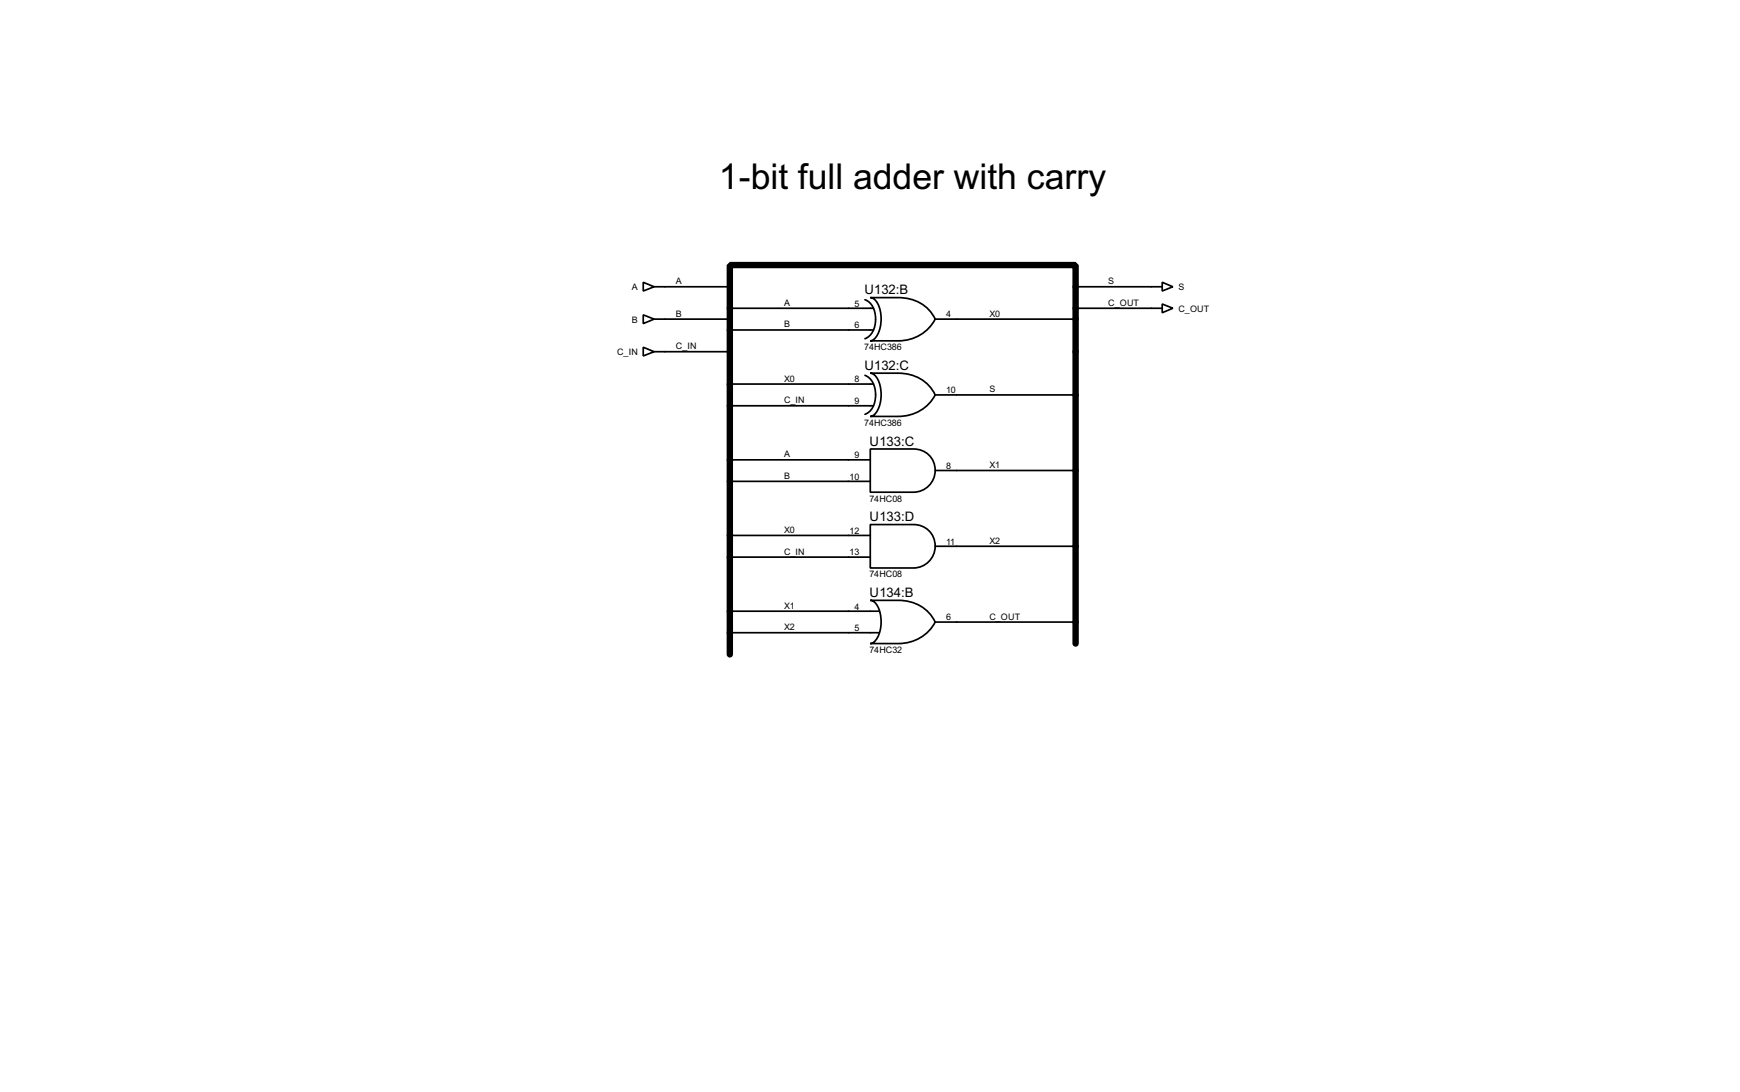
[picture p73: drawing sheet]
<svg xmlns="http://www.w3.org/2000/svg" width="409mm" height="256mm" viewBox="0 0 409 256" stroke-linecap="round" stroke-linejoin="round" font-family="sans-serif">
<defs><g id="words">
<text font-size="9.4" x="169" y="44.5">1-bit full adder with carry</text>
<g font-size="3.5">
<text x="203.1" y="69.1">U132:B</text>
<text x="203.1" y="86.9">U132:C</text>
<text x="204.4" y="104.7">U133:C</text>
<text x="204.4" y="122.4">U133:D</text>
<text x="204.4" y="140.2">U134:B</text>
</g>
<g font-size="2.4">
<text x="148.5" y="68.1">A</text>
<text x="158.8" y="66.7">A</text>
<text x="184.2" y="71.8">A</text>
<text x="200.8" y="72">5</text>
<text x="260.4" y="66.7">S</text>
<text x="260.4" y="71.8">C_OUT</text>
<text x="276.9" y="68.1">S</text>
<text x="148.5" y="75.8">B</text>
<text x="158.8" y="74.4">B</text>
<text x="184.2" y="76.9">B</text>
<text x="200.8" y="77.1">6</text>
<text x="222.3" y="74.6">4</text>
<text x="232.5" y="74.4">X0</text>
<text x="276.9" y="73.2">C_OUT</text>
<text x="145" y="83.4">C_IN</text>
<text x="158.8" y="82">C_IN</text>
<text x="203.1" y="82.2">74HC386</text>
<text x="184.2" y="89.6">X0</text>
<text x="200.8" y="89.8">8</text>
<text x="184.2" y="94.7">C_IN</text>
<text x="200.8" y="94.9">9</text>
<text x="222.3" y="92.4">10</text>
<text x="232.5" y="92.2">S</text>
<text x="203.1" y="100">74HC386</text>
<text x="184.2" y="107.4">A</text>
<text x="200.8" y="107.6">9</text>
<text x="184.2" y="112.5">B</text>
<text x="199.7" y="112.7">10</text>
<text x="222.3" y="110.1">8</text>
<text x="232.5" y="109.9">X1</text>
<text x="204.3" y="117.8">74HC08</text>
<text x="184.2" y="125.2">X0</text>
<text x="199.7" y="125.4">12</text>
<text x="184.2" y="130.3">C_IN</text>
<text x="199.7" y="130.5">13</text>
<text x="222.3" y="127.9">11</text>
<text x="232.5" y="127.7">X2</text>
<text x="204.3" y="135.6">74HC08</text>
<text x="184.2" y="143">X1</text>
<text x="200.8" y="143.2">4</text>
<text x="184.2" y="148">X2</text>
<text x="200.8" y="148.2">5</text>
<text x="222.3" y="145.7">6</text>
<text x="232.5" y="145.5">C_OUT</text>
<text x="204.3" y="153.4">74HC32</text>
</g>
</g></defs>
<path d="M252.8 151.2v-88.9h-81.3v91.4" fill="none" stroke="#000" stroke-width="1.5"/>
<g fill="none" stroke="#000" stroke-width=".4">
<path d="M151.2 66.3l2.5 1.1-2.5 1zM151.2 74l2.5 1-2.5 1zM153.7 67.4h17.8M153.7 75h17.8M171.5 72.4h33.8M171.5 77.5h33.8M203.3 70.4a5.1 5.1 0 0 1 2.3 6.2 4 4 0 0 1-2.3 3M204.5 69.9h6.6a9.2 9.2 0 0 1 8.7 5.1 9.6 9.6 0 0 1-8.7 5.1h-6.6a3.5 3.5 0 0 0 2.3-3.2 7.2 7.2 0 0 0-1.4-6.6zM219.8 75h33M252.8 67.4h20.3M252.8 72.4h20.3M273.1 66.3l2.5 1.1-2.5 1z"/>
<path d="M273.1 71.4l2.5 1-2.5 1.1zM151.2 81.6l2.5 1-2.5 1zM153.7 82.6h17.8M171.5 90.2h33.8M171.5 95.3h33.8M203.3 88.2a5.2 5.2 0 0 1 2.3 6.2 3.8 3.8 0 0 1-2.3 2.9M204.5 87.7h6.6a9.2 9.2 0 0 1 8.7 5.1 9.6 9.6 0 0 1-8.7 5h-6.6a3.5 3.5 0 0 0 2.3-3.1 7.3 7.3 0 0 0-1.4-6.7zM219.8 92.8h33M171.5 108h33M171.5 113.1h33M204.5 105.5h10.2a5.1 5.1 0 0 1 5.1 5 5.1 5.1 0 0 1-5.1 5.1h-10.2zM219.8 110.5h33"/>
<path d="M171.5 125.8h33M171.5 130.9h33M204.5 123.2h10.2a5.1 5.1 0 0 1 5.1 5.1 5.1 5.1 0 0 1-5.1 5.1h-10.2zM219.8 128.3h33M171.5 143.6h35.1M171.5 148.6h35.1M204.5 141h6.6a9.2 9.2 0 0 1 8.7 5.1 9.6 9.6 0 0 1-8.7 5.1h-6.6a3.5 3.5 0 0 0 2.3-3.2 7.3 7.3 0 0 0-1.4-6.6zM219.8 146.1h33"/>
</g>
<use href="#words"/>
</svg>
